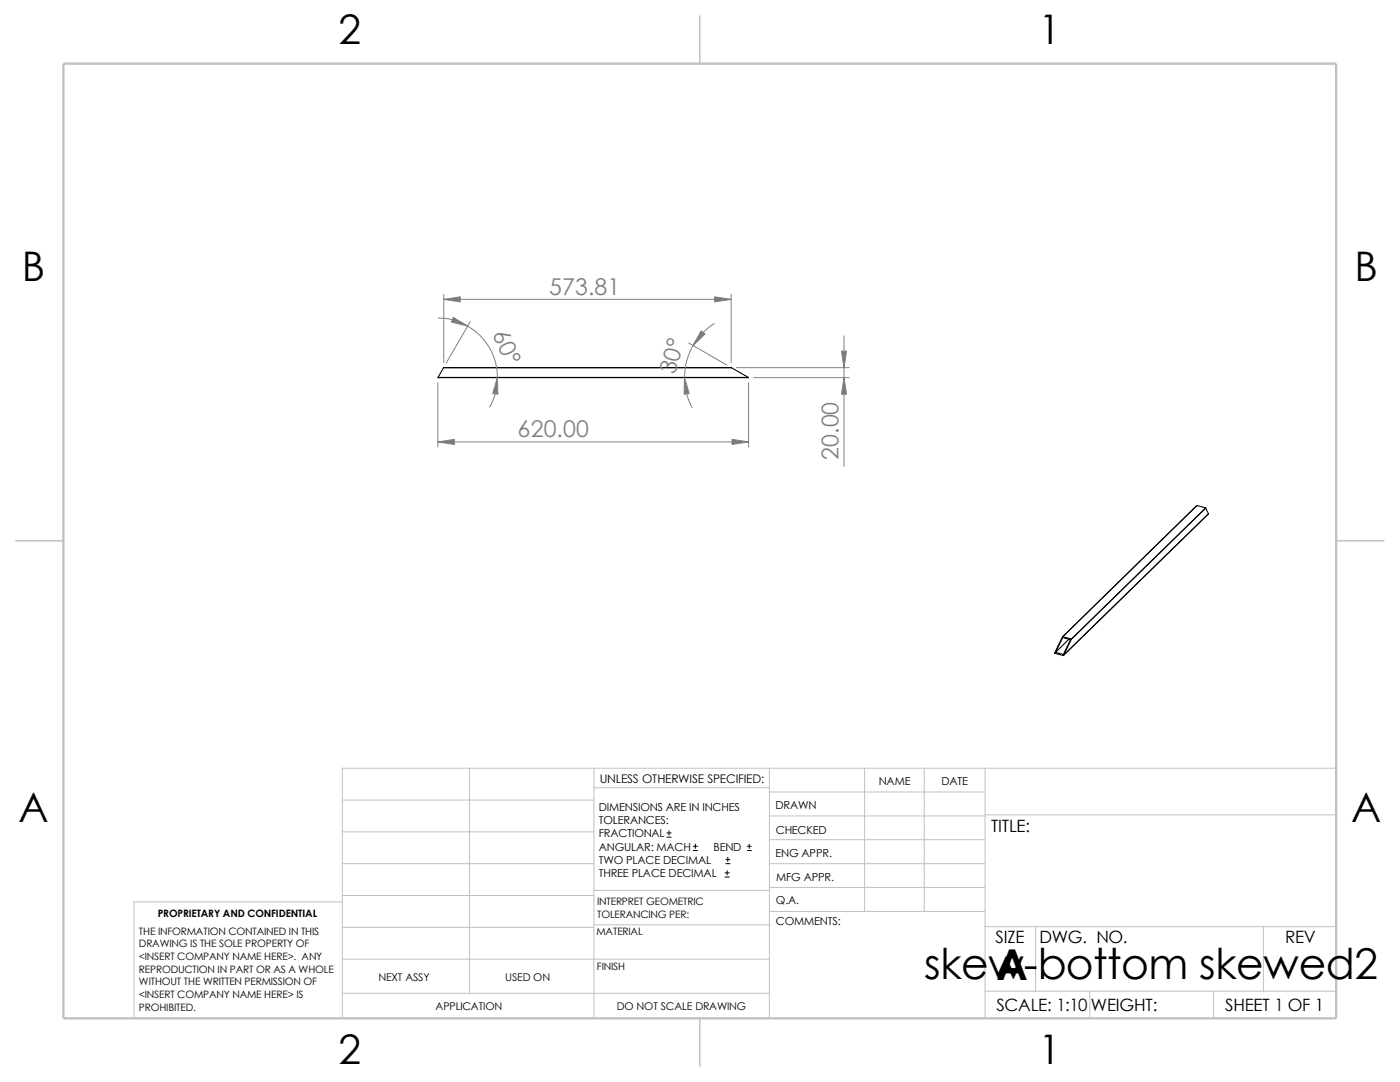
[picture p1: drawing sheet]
<svg xmlns="http://www.w3.org/2000/svg" width="279mm" height="216mm" viewBox="0 0 279 216" stroke-linecap="round" stroke-linejoin="round" font-family="sans-serif">
<defs><g id="words">
<g font-size="8.5">
<text x="184.4" y="195.3">skew-bottom skewed2</text>
<text x="198.8" y="195.5">A</text>
</g>
<g font-size="8.1">
<text x="67.6" y="8.8">2</text>
<text x="207.3" y="8.8">1</text>
<text x="4.4" y="56.1">B</text>
<text x="270.3" y="56.1">B</text>
<text x="3.7" y="164.1">A</text>
<text x="269.6" y="164.1">A</text>
<text x="67.6" y="212.3">2</text>
<text x="207.3" y="212.3">1</text>
</g>
<g font-size="4.6" fill="#808080">
<text x="109.6" y="58.8">573.81</text>
<text x="98.2" y="66.7" transform="rotate(66 98.2 66.7)">60°</text>
<text x="134.7" y="74.9" transform="rotate(-74 134.7 74.9)">30°</text>
<text x="103.3" y="87.2">620.00</text>
<text x="167.3" y="91.8" transform="rotate(-90 167.3 91.8)">20.00</text>
</g>
<g font-size="3.4">
<text x="197.8" y="166">TITLE:</text>
<text x="198.7" y="188.1">SIZE</text>
<text x="207.5" y="188.1">DWG. NO.</text>
<text x="256.5" y="188.2">REV</text>
<text x="198.8" y="201.7">SCALE: 1:10</text>
<text x="217.7" y="201.8">WEIGHT:</text>
<text x="244.5" y="201.7">SHEET 1 OF 1</text>
</g>
<text font-size="2.4" x="119.7" y="156.2">UNLESS OTHERWISE SPECIFIED:</text>
<g font-size="2.2">
<text x="119.5" y="161.8">DIMENSIONS ARE IN INCHES</text>
<text x="154.8" y="161.5">DRAWN</text>
<text x="175.4" y="156.7">NAME</text>
<text x="187.9" y="156.7">DATE</text>
<text x="119.5" y="164.4">TOLERANCES:</text>
<text x="119.5" y="167.1">FRACTIONAL</text>
<text x="154.8" y="166.3">CHECKED</text>
<text x="119.5" y="172.4">TWO PLACE DECIMAL</text>
<text x="119.5" y="169.8">ANGULAR: MACH</text>
<text x="142.4" y="169.8">BEND</text>
<text x="154.8" y="171">ENG APPR.</text>
<text x="119.5" y="175">THREE PLACE DECIMAL</text>
<text x="154.9" y="175.7">MFG APPR.</text>
<text x="154.9" y="184.7">COMMENTS:</text>
<text x="154.9" y="180.5">Q.A.</text>
</g>
<g font-size="2.1">
<text x="75.5" y="195.7">NEXT ASSY</text>
<text x="100.8" y="195.7">USED ON</text>
<text x="86.9" y="201.5">APPLICATION</text>
<text x="123.1" y="201.6">DO NOT SCALE DRAWING</text>
</g>
<g font-size="2">
<text x="31.5" y="183">PROPRIETARY AND CONFIDENTIAL</text>
<text x="119.2" y="180.6">INTERPRET GEOMETRIC</text>
<text x="119.2" y="183.1">TOLERANCING PER:</text>
<text x="27.7" y="186.5">THE INFORMATION CONTAINED IN THIS</text>
<text x="27.7" y="189.1">DRAWING IS THE SOLE PROPERTY OF</text>
<text x="27.7" y="191.6">&lt;INSERT COMPANY NAME HERE&gt;. ANY</text>
<text x="119" y="186.6">MATERIAL</text>
<text x="27.7" y="194.1">REPRODUCTION IN PART OR AS A WHOLE</text>
<text x="27.7" y="196.6">WITHOUT THE WRITTEN PERMISSION OF</text>
<text x="119.1" y="193.5">FINISH</text>
<text x="27.7" y="199.1">&lt;INSERT COMPANY NAME HERE&gt; IS</text>
<text x="27.7" y="201.7">PROHIBITED.</text>
</g>
</g></defs>
<g fill="none" stroke="#c0c0c0" stroke-width=".2">
<path d="M68.3 159.6h50.2M93.7 153.3v44.9M118.5 157.2h35M118.5 153.3v49.9M153.5 158h43.1M153.5 153.3v49.9M172.6 153.3v28.6M184.4 153.3v28.6M196.6 153.3v49.9M266.7 153.3h-198.4v49.9M68.3 172.3h50.2M68.3 166h50.2"/>
<path d="M68.3 178.7h50.2M68.3 180h-41.5v23.2M118.5 177.7h35.1M153.5 172.3h43.1M153.5 162.8h43.1M153.5 167.6h43.1M153.5 177.1h43.1M196.6 162.6h70.1M68.3 191.4h85.2M68.3 185h50.2M68.3 198.2h85.2M118.5 184.5h35.1"/>
<path d="M153.6 181.9h43M196.6 184.9h70.1M196.6 197.8h70.1M206.7 184.9v12.9M217.5 197.8v5.4M242.2 197.8v5.4M252.1 184.9v12.9"/>
</g>
<path d="M139.7 3.2v9.5M3.1 107.9h9.6M266.7 107.9h9.5M139.7 203.2v9.5" fill="none" stroke="#c0c0c0" stroke-width=".21"/>
<path d="M12.7 12.7h254v190.5h-254z" fill="none" stroke="#c0c0c0" stroke-width=".47"/>
<g fill="none" stroke="#000" stroke-width=".21">
<path d="M87.4 75.3h62M88.5 73.4l-1.1 1.9M88.5 73.4h57.5M88.5 73.4h.1M145.9 73.4h.1M146 73.4l3.4 1.9M149.4 75.3h-62M238.8 100.9h.1M238.9 100.9l-26.8 26.1M238.9 100.9l1.7 .4M240.6 101.3l-26.8 26.3M240.6 101.3l.6 1.2"/>
<path d="M241.2 102.5h.1M241.2 102.5l-29 28.3M241.2 102.5l-28.9 28.3M210.5 130.3h.1M210.5 130.3l1.8 .5M212.1 127l1.7 .5M212.1 127.2l1.6 .4-1.5 3-1.5-.4zM212.1 127l-1.6 3.3M213.3 127.6l-2.6 2.6M213.8 127.6l-1.5 3.2M213.8 127.5h.1"/>
</g>
<g fill="none" stroke="#000" stroke-width=".2">
<path d="M133.1 167h.8M133.1 166.2h.8M133.5 165.8v.8M138.3 169.7h.9M138.3 168.9h.9M138.8 168.4v.9M144.7 175h.8M144.7 174.2h.8M144.9 172.3h.8M144.9 171.5h.8M145.1 173.7v.9M145.2 171.1v.8"/>
<path d="M149.1 169.7h.8M149.1 168.9h.8M149.5 168.4v.9"/>
</g>
<g fill="none" stroke="#808080" stroke-width=".2">
<path d="M88.6 58.7v13.6M88.6 59.7h57.3M145.9 58.7v13.6M87.4 76.4v12.8M87.5 63.5a11.9 11.9 0 0 1 10.2 17.7M93.9 64.2l-4.9 8.3M137.5 68.5l7.6 4.4M142.6 64.6a12.7 12.7 0 0 0-4.5 16.7M146.9 73.4h22.6M149.4 76.4v12.8M150.4 75.4h19.1M168.4 67v26.1"/>
<path d="M87.4 88.2h62"/>
</g>
<g fill="#808080" stroke="#808080" stroke-width=".2">
<path d="M136.6 75.3l.9 3.2-1 .2z"/>
<path d="M139.9 66l.8 .6-2.4 2.4z"/>
<path d="M90.5 63.3l2.8 1.8-3.2-.8z"/>
<path d="M99.3 75.3l.1 3.4-1.1-.2z"/>
<path d="M146.1 87.7l3.3 .5-3.3 .5z"/>
<path d="M87.4 88.2l3.3-.5v1z"/>
<path d="M167.9 70.1h1.1l-.6 3.3z"/>
<path d="M168.4 75.4l.6 3.3h-1.1z"/>
<path d="M142.6 59.2l3.3 .5-3.3 .5z"/>
<path d="M88.6 59.7l3.3-.5v1z"/>
</g>
<use href="#words"/>
</svg>
